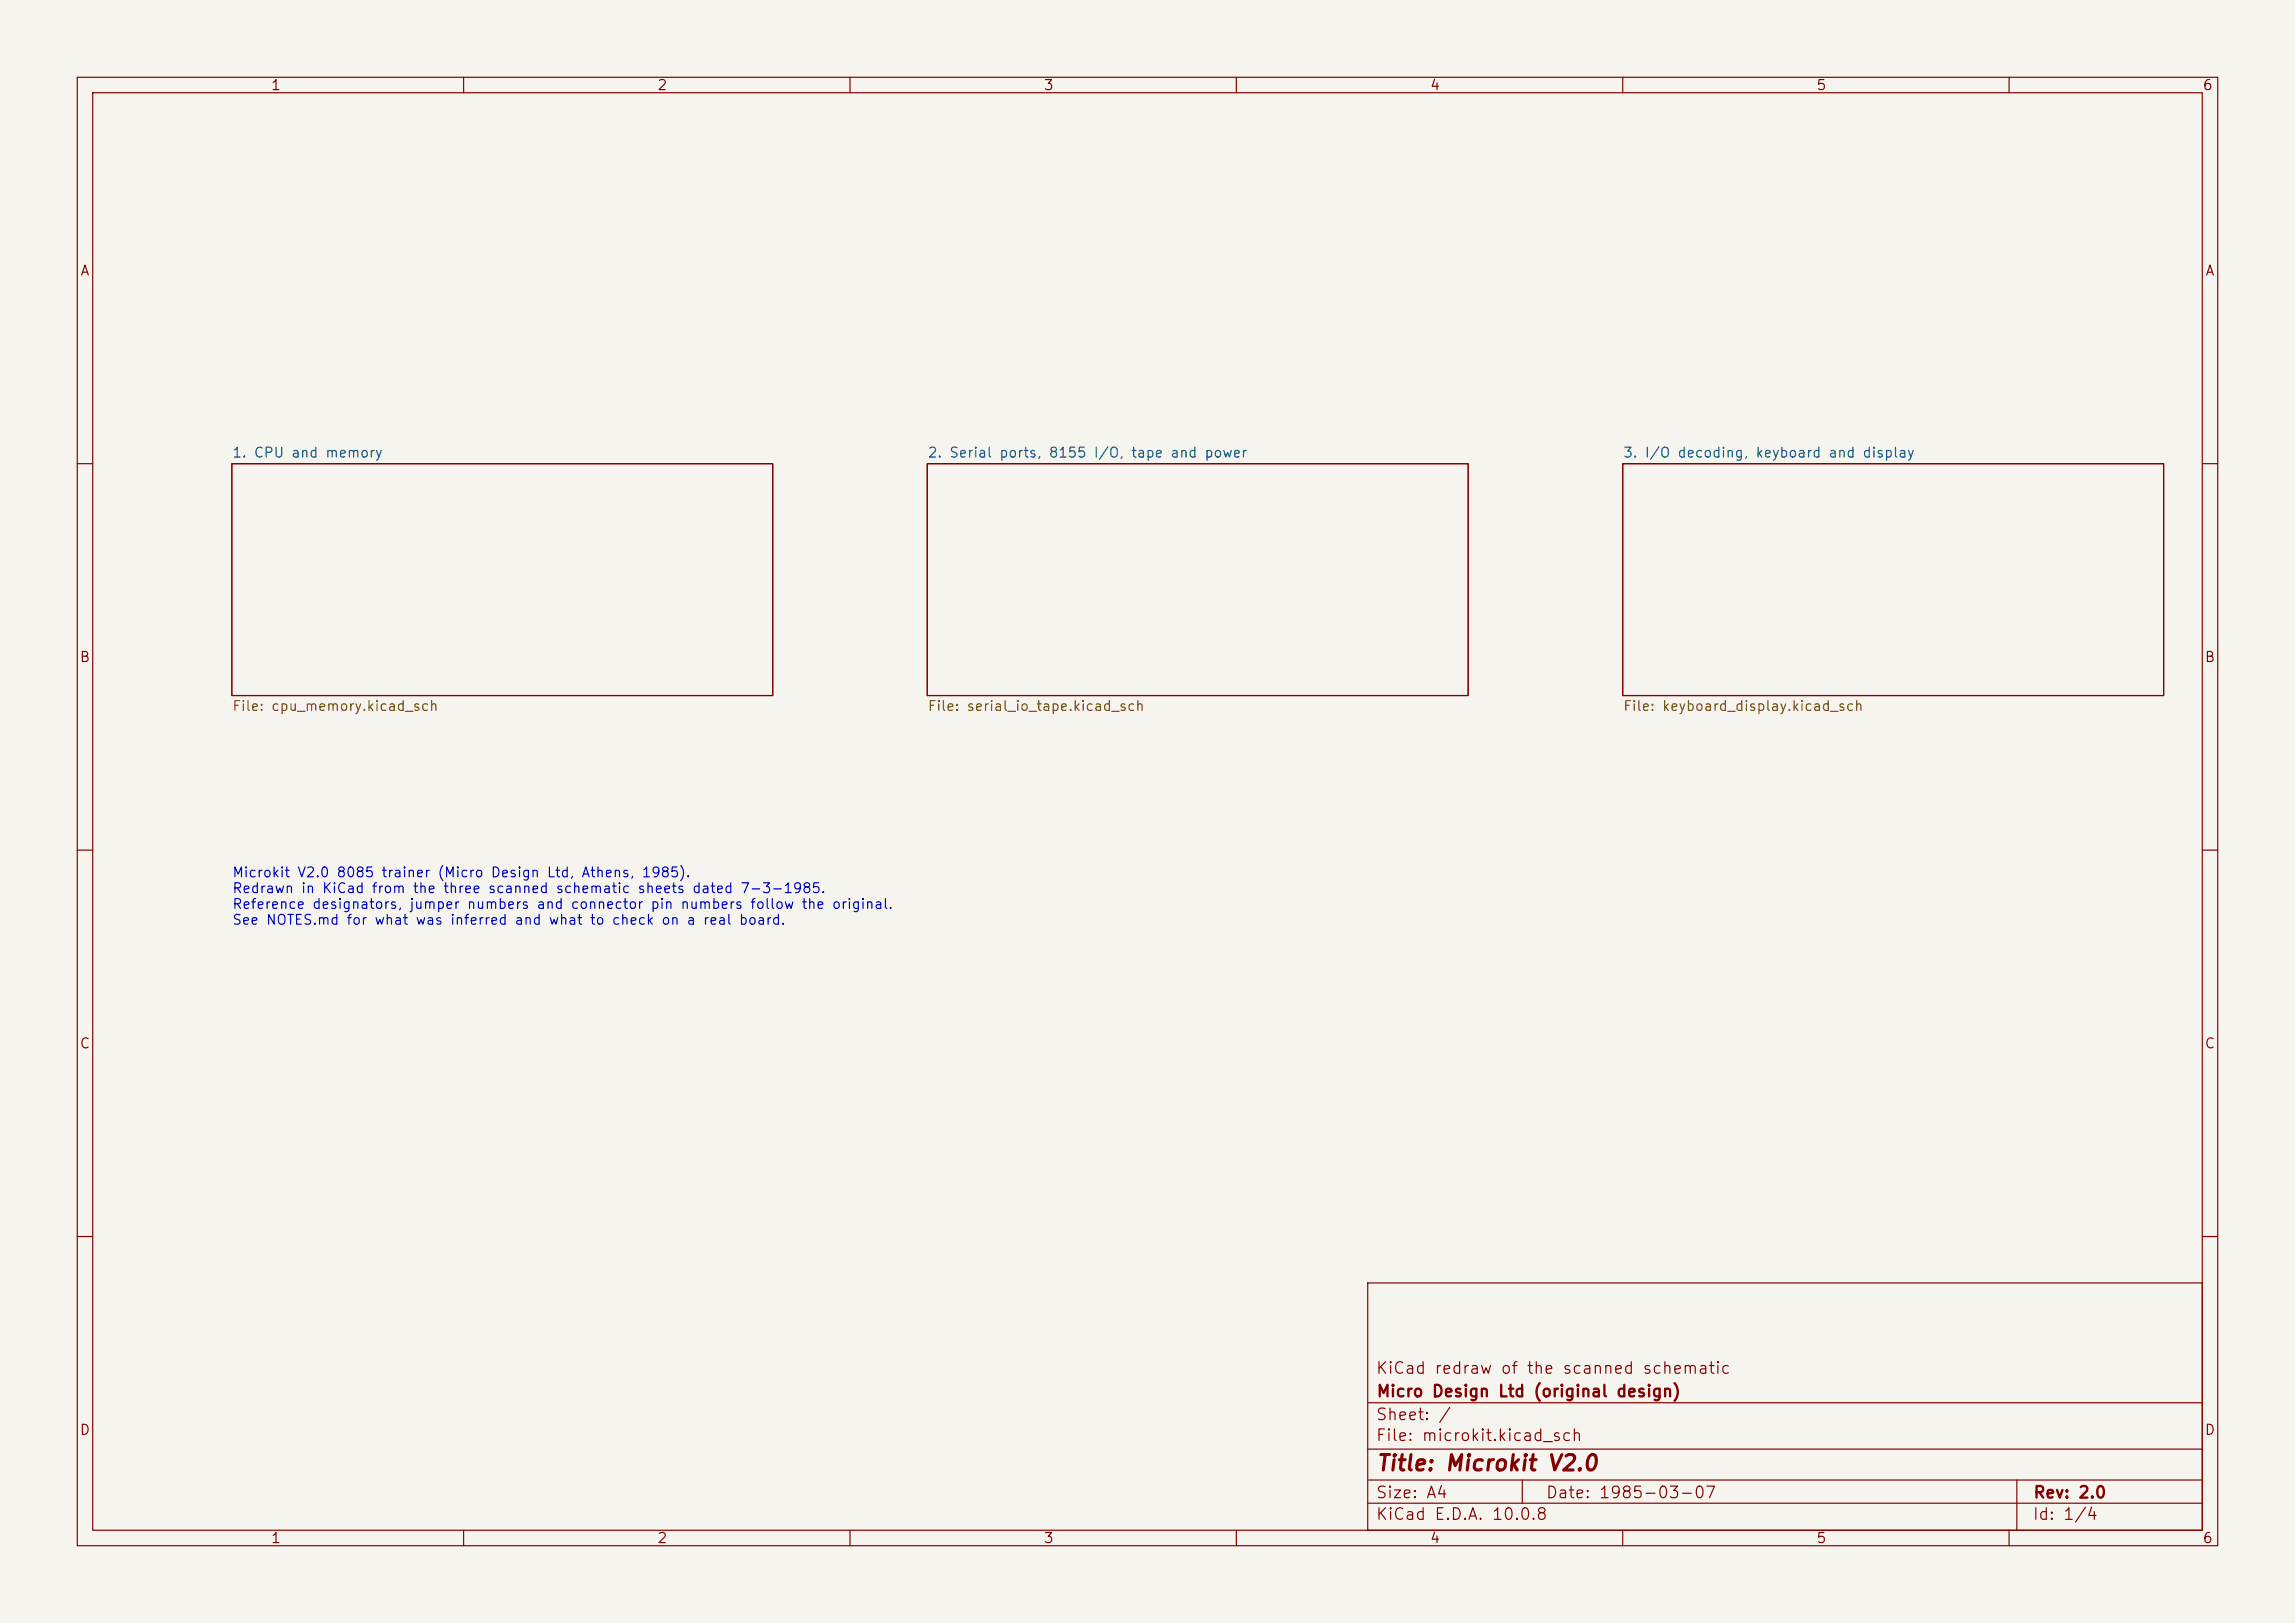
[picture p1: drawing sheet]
<svg xmlns="http://www.w3.org/2000/svg" width="297mm" height="210mm" viewBox="0 0 297 210" stroke-linecap="round" stroke-linejoin="round" font-family="sans-serif">
<defs><g id="words">
<text font-size="2" fill="#840000" x="178" y="190.8">Title: Microkit V2.0</text>
<g font-size="1.5" fill="#840000">
<text x="178" y="178.1">KiCad redraw of the scanned schematic</text>
<text x="178" y="184.1">Sheet: /</text>
<text x="178" y="181.1">Micro Design Ltd (original design)</text>
<text x="178" y="186.8">File: microkit.kicad_sch</text>
<text x="178" y="197">KiCad E.D.A. 10.0.8</text>
<text x="178" y="194.2">Size: A4</text>
<text x="200" y="194.2">Date: 1985-03-07</text>
<text x="263" y="197">Id: 1/4</text>
<text x="263" y="194.2">Rev: 2.0</text>
</g>
<g font-size="1.3" fill="#840000">
<text x="35" y="12">1</text>
<text x="85" y="12">2</text>
<text x="135" y="12">3</text>
<text x="185" y="12">4</text>
<text x="235" y="12">5</text>
<text x="285" y="12">6</text>
<text x="10.3" y="36">A</text>
<text x="285.3" y="36">A</text>
<text x="10.2" y="86">B</text>
<text x="285.2" y="86">B</text>
<text x="10.2" y="136">C</text>
<text x="285.2" y="136">C</text>
<text x="10.2" y="186">D</text>
<text x="285.2" y="186">D</text>
<text x="35" y="200">1</text>
<text x="85" y="200">2</text>
<text x="135" y="200">3</text>
<text x="185" y="200">4</text>
<text x="235" y="200">5</text>
<text x="285" y="200">6</text>
</g>
<g font-size="1.3" fill="#006464">
<text x="30" y="59.5">1. CPU and memory</text>
<text x="120" y="59.5">2. Serial ports, 8155 I/O, tape and power</text>
<text x="210" y="59.5">3. I/O decoding, keyboard and display</text>
</g>
<g font-size="1.3" fill="#725600">
<text x="30" y="92.3">File: cpu_memory.kicad_sch</text>
<text x="120" y="92.3">File: serial_io_tape.kicad_sch</text>
<text x="210" y="92.3">File: keyboard_display.kicad_sch</text>
</g>
<g font-size="1.3" fill="#0000c2">
<text x="30" y="113.8">Microkit V2.0 8085 trainer (Micro Design Ltd, Athens, 1985).</text>
<text x="30" y="115.9">Redrawn in KiCad from the three scanned schematic sheets dated 7-3-1985.</text>
<text x="30" y="117.9">Reference designators, jumper numbers and connector pin numbers follow the original.</text>
<text x="30" y="120">See NOTES.md for what was inferred and what to check on a real board.</text>
</g>
</g></defs>
<path d="M0 0h297v210h-297z" fill="#f5f4ef" stroke="#f5f4ef" stroke-width=".13"/>
<g fill="none" stroke="#840000" stroke-width=".15">
<path d="M10 10h277v190h-277zM12 12h273v186h-273zM60 10v2M110 10v2M160 10v2M210 10v2M260 10v2M30 60h70v30h-70zM120 60h70v30h-70zM210 60h70v30h-70zM10 60h2M285 60h2"/>
<path d="M10 110h2M285 110h2M10 160h2M177 166h108v32h-108zM285 160h2M60 198v2M110 198v2M160 198v2M177 194.5h108M177 191.5h108M177 187.5h108M177 181.5h108"/>
<path d="M197 191.5v3M210 198v2M260 198v2M261 191.5v6.5"/>
</g>
<use href="#words"/>
</svg>
